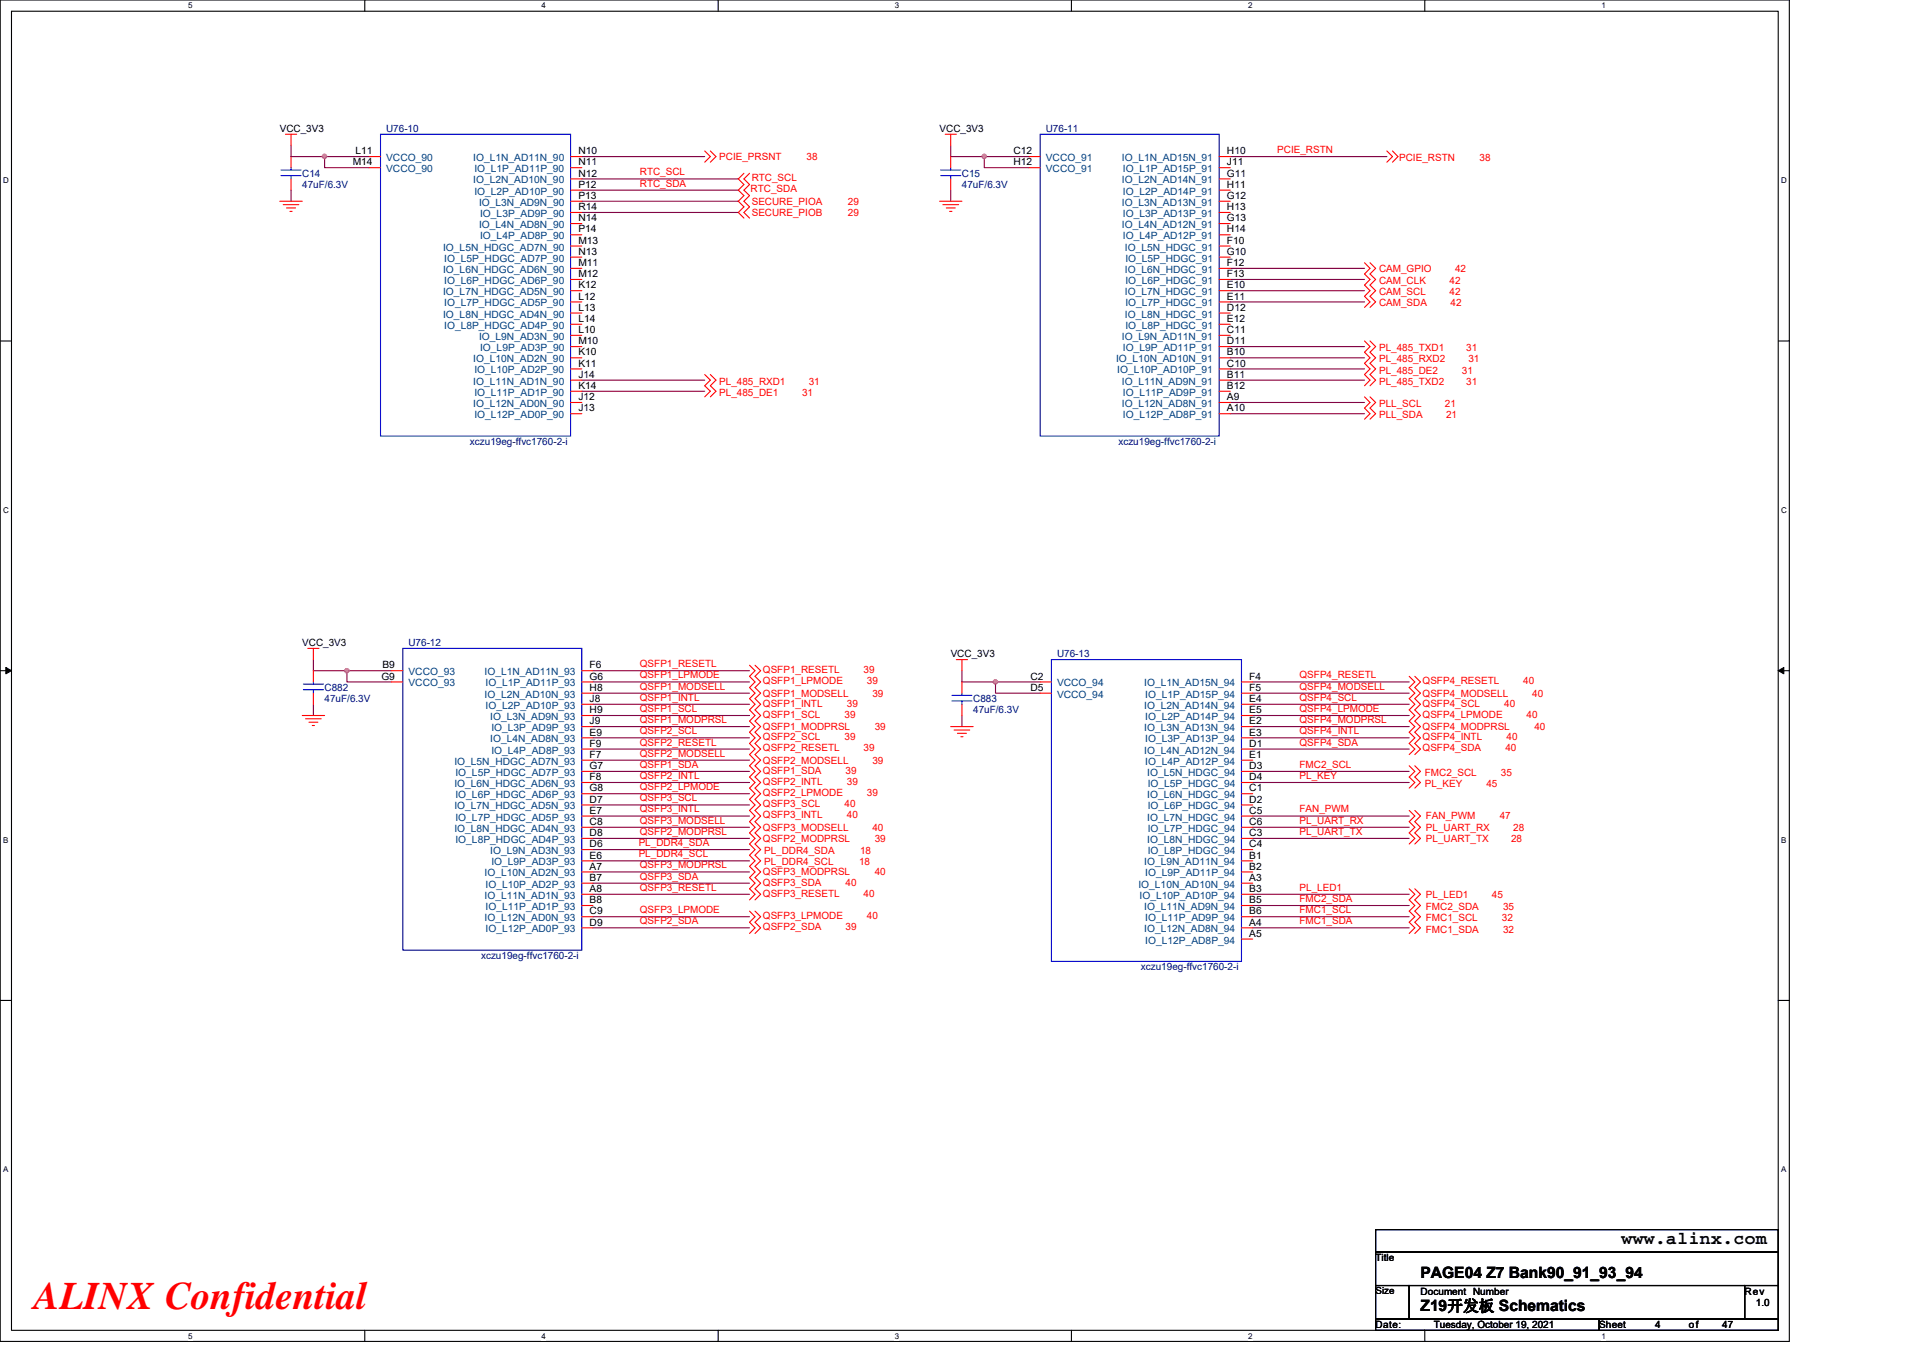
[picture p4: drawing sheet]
<svg xmlns="http://www.w3.org/2000/svg" width="297mm" height="210mm" viewBox="0 0 297 210" stroke-linecap="round" stroke-linejoin="round" font-family="sans-serif">
<defs><g id="words">
<text font-size="6" fill="#f00" x="5.2" y="202.3">ALINX Confidential</text>
<text font-size="2.8" x="250.5" y="192.3">www.alinx.com</text>
<g font-size="2.4">
<text x="219.4" y="197.4">PAGE04 Z7 Bank90_91_93_94</text>
<text x="219.4" y="202.6">Z19开发板 Schematics</text>
</g>
<g font-size="1.5">
<text x="43.2" y="20.4">VCC_3V3</text>
<text x="54.9" y="23.8">L11</text>
<text x="89.3" y="23.8">N10</text>
<text x="145.1" y="20.4">VCC_3V3</text>
<text x="156.5" y="23.8">C12</text>
<text x="189.5" y="23.8">H10</text>
<text x="54.5" y="25.5">M14</text>
<text x="89.3" y="27.3">N12</text>
<text x="89.3" y="25.5">N11</text>
<text x="89.3" y="29">P12</text>
<text x="156.5" y="25.5">H12</text>
<text x="189.5" y="27.3">G11</text>
<text x="189.5" y="25.5">J11</text>
<text x="189.5" y="29">H11</text>
<text x="89.3" y="32.5">R14</text>
<text x="89.3" y="35.9">P14</text>
<text x="89.3" y="30.7">P13</text>
<text x="89.3" y="34.2">N14</text>
<text x="189.5" y="30.7">G12</text>
<text x="189.5" y="34.2">G13</text>
<text x="189.5" y="32.5">H13</text>
<text x="189.5" y="35.9">H14</text>
<text x="89.3" y="37.7">M13</text>
<text x="89.3" y="41.1">M11</text>
<text x="89.3" y="39.4">N13</text>
<text x="189.5" y="37.7">F10</text>
<text x="189.5" y="41.1">F12</text>
<text x="189.5" y="39.4">G10</text>
<text x="89.3" y="44.6">K12</text>
<text x="89.3" y="42.8">M12</text>
<text x="89.3" y="46.3">L12</text>
<text x="189.5" y="44.6">E10</text>
<text x="189.5" y="42.8">F13</text>
<text x="189.5" y="46.3">E11</text>
<text x="89.3" y="53.2">M10</text>
<text x="89.3" y="48">L13</text>
<text x="89.3" y="49.7">L14</text>
<text x="89.3" y="51.5">L10</text>
<text x="189.5" y="48">D12</text>
<text x="189.5" y="49.7">E12</text>
<text x="189.5" y="51.5">C11</text>
<text x="189.5" y="53.2">D11</text>
<text x="89.3" y="54.9">K10</text>
<text x="89.3" y="58.4">J14</text>
<text x="89.3" y="56.6">K11</text>
<text x="189.5" y="54.9">B10</text>
<text x="189.5" y="56.6">C10</text>
<text x="189.5" y="58.4">B11</text>
<text x="89.3" y="61.8">J12</text>
<text x="89.3" y="60.1">K14</text>
<text x="89.3" y="63.6">J13</text>
<text x="189.5" y="61.8">A9</text>
<text x="189.5" y="60.1">B12</text>
<text x="189.5" y="63.6">A10</text>
<text x="46.7" y="99.9">VCC_3V3</text>
<text x="146.9" y="101.6">VCC_3V3</text>
<text x="58.9" y="105">G9</text>
<text x="59.1" y="103.3">B9</text>
<text x="91.1" y="103.3">F6</text>
<text x="91.1" y="106.7">H8</text>
<text x="91.1" y="105">G6</text>
<text x="159.2" y="105">C2</text>
<text x="159.2" y="106.7">D5</text>
<text x="193" y="105">F4</text>
<text x="193" y="106.7">F5</text>
<text x="91.1" y="111.9">J9</text>
<text x="91.1" y="108.5">J8</text>
<text x="91.1" y="110.2">H9</text>
<text x="91.1" y="113.6">E9</text>
<text x="193" y="108.5">E4</text>
<text x="193" y="110.2">E5</text>
<text x="193" y="111.9">E2</text>
<text x="193" y="113.6">E3</text>
<text x="91.1" y="115.4">F9</text>
<text x="91.1" y="117.1">F7</text>
<text x="91.1" y="118.8">G7</text>
<text x="193" y="118.8">D3</text>
<text x="193" y="115.4">D1</text>
<text x="193" y="117.1">E1</text>
<text x="91.1" y="120.5">F8</text>
<text x="91.1" y="124">D7</text>
<text x="91.1" y="122.3">G8</text>
<text x="91.1" y="125.7">E7</text>
<text x="193" y="122.3">C1</text>
<text x="193" y="125.7">C5</text>
<text x="193" y="120.5">D4</text>
<text x="193" y="124">D2</text>
<text x="91.1" y="127.5">C8</text>
<text x="91.1" y="129.2">D8</text>
<text x="91.1" y="130.9">D6</text>
<text x="193" y="129.2">C3</text>
<text x="193" y="127.5">C6</text>
<text x="193" y="130.9">C4</text>
<text x="91.1" y="132.7">E6</text>
<text x="91.1" y="134.4">A7</text>
<text x="91.1" y="137.8">A8</text>
<text x="91.1" y="136.1">B7</text>
<text x="193" y="136.1">A3</text>
<text x="193" y="132.7">B1</text>
<text x="193" y="134.4">B2</text>
<text x="193" y="137.8">B3</text>
<text x="91.1" y="141.3">C9</text>
<text x="91.1" y="139.6">B8</text>
<text x="91.1" y="143">D9</text>
<text x="193" y="139.6">B5</text>
<text x="193" y="141.3">B6</text>
<text x="193" y="143">A4</text>
<text x="193" y="144.7">A5</text>
<text x="212.5" y="194.9">Title</text>
<text x="212.5" y="200">Size</text>
<text x="219.4" y="200">Document Number</text>
<text x="269.5" y="200">Rev</text>
<text x="271.2" y="201.8">1.0</text>
<text x="212.5" y="205.2">Date:</text>
<text x="221.5" y="205.2">Tuesday, October 19, 2021</text>
<text x="247" y="205.2">Sheet</text>
<text x="255.7" y="205.2">4</text>
<text x="260.9" y="205.2">of</text>
<text x="266" y="205.2">47</text>
</g>
<g font-size="1.5" fill="#000080">
<text x="59.6" y="20.4">U76-10</text>
<text x="161.5" y="20.4">U76-11</text>
<text x="46.7" y="27.3">C14</text>
<text x="46.7" y="29">47uF/6.3V</text>
<text x="148.6" y="27.3">C15</text>
<text x="148.6" y="29">47uF/6.3V</text>
<text x="72.6" y="68.8">xczu19eg-ffvc1760-2-i</text>
<text x="172.8" y="68.8">xczu19eg-ffvc1760-2-i</text>
<text x="63.1" y="99.9">U76-12</text>
<text x="163.3" y="101.6">U76-13</text>
<text x="50.1" y="106.8">C882</text>
<text x="50.1" y="108.5">47uF/6.3V</text>
<text x="150.3" y="108.5">C883</text>
<text x="150.3" y="110.2">47uF/6.3V</text>
<text x="74.3" y="148.2">xczu19eg-ffvc1760-2-i</text>
<text x="176.2" y="149.9">xczu19eg-ffvc1760-2-i</text>
</g>
<g font-size="1.5" fill="#f00">
<text x="197.3" y="23.6">PCIE_RSTN</text>
<text x="98.8" y="27.1">RTC_SCL</text>
<text x="98.8" y="28.8">RTC_SDA</text>
<text x="111.1" y="24.7">PCIE_PRSNT</text>
<text x="115.9" y="29.7">RTC_SDA</text>
<text x="116.1" y="28">RTC_SCL</text>
<text x="124.6" y="24.7">38</text>
<text x="216.1" y="24.9">PCIE_RSTN</text>
<text x="228.6" y="24.9">38</text>
<text x="116.1" y="31.6">SECURE_PIOA</text>
<text x="116.1" y="33.4">SECURE_PIOB</text>
<text x="131" y="31.6">29</text>
<text x="131" y="33.4">29</text>
<text x="213" y="42">CAM_GPIO</text>
<text x="224.8" y="42">42</text>
<text x="213" y="43.9">CAM_CLK</text>
<text x="213" y="45.6">CAM_SCL</text>
<text x="213" y="47.3">CAM_SDA</text>
<text x="223.9" y="43.9">42</text>
<text x="223.9" y="45.6">42</text>
<text x="224.1" y="47.3">42</text>
<text x="111.1" y="59.4">PL_485_RXD1</text>
<text x="124.9" y="59.4">31</text>
<text x="213" y="54.3">PL_485_TXD1</text>
<text x="213" y="56">PL_485_RXD2</text>
<text x="213" y="57.7">PL_485_DE2</text>
<text x="213" y="59.4">PL_485_TXD2</text>
<text x="225.8" y="57.7">31</text>
<text x="226.5" y="54.3">31</text>
<text x="226.5" y="59.4">31</text>
<text x="226.8" y="56">31</text>
<text x="111.1" y="61.2">PL_485_DE1</text>
<text x="123.9" y="61.2">31</text>
<text x="213" y="62.9">PLL_SCL</text>
<text x="213" y="64.6">PLL_SDA</text>
<text x="223.2" y="62.9">21</text>
<text x="223.4" y="64.6">21</text>
<text x="98.8" y="104.8">QSFP1_LPMODE</text>
<text x="98.8" y="103.1">QSFP1_RESETL</text>
<text x="98.8" y="106.6">QSFP1_MODSELL</text>
<text x="117.9" y="105.7">QSFP1_LPMODE</text>
<text x="117.9" y="104">QSFP1_RESETL</text>
<text x="117.9" y="107.6">QSFP1_MODSELL</text>
<text x="133.4" y="104">39</text>
<text x="133.9" y="105.7">39</text>
<text x="134.8" y="107.6">39</text>
<text x="200.7" y="106.6">QSFP4_MODSELL</text>
<text x="200.7" y="104.8">QSFP4_RESETL</text>
<text x="219.7" y="107.6">QSFP4_MODSELL</text>
<text x="219.7" y="105.7">QSFP4_RESETL</text>
<text x="235.3" y="105.7">40</text>
<text x="236.7" y="107.6">40</text>
<text x="98.8" y="108.3">QSFP1_INTL</text>
<text x="98.8" y="110">QSFP1_SCL</text>
<text x="98.8" y="111.7">QSFP1_MODPRSL</text>
<text x="98.8" y="113.5">QSFP2_SCL</text>
<text x="117.9" y="109.2">QSFP1_INTL</text>
<text x="117.9" y="110.9">QSFP1_SCL</text>
<text x="117.9" y="112.8">QSFP1_MODPRSL</text>
<text x="130.4" y="110.9">39</text>
<text x="130.8" y="109.2">39</text>
<text x="135.1" y="112.8">39</text>
<text x="200.7" y="113.5">QSFP4_INTL</text>
<text x="200.7" y="111.7">QSFP4_MODPRSL</text>
<text x="200.7" y="108.3">QSFP4_SCL</text>
<text x="200.7" y="110">QSFP4_LPMODE</text>
<text x="219.7" y="112.8">QSFP4_MODPRSL</text>
<text x="219.7" y="109.2">QSFP4_SCL</text>
<text x="219.7" y="110.9">QSFP4_LPMODE</text>
<text x="232.4" y="109.2">40</text>
<text x="235.8" y="110.9">40</text>
<text x="237" y="112.8">40</text>
<text x="98.8" y="115.2">QSFP2_RESETL</text>
<text x="98.8" y="116.9">QSFP2_MODSELL</text>
<text x="98.8" y="118.6">QSFP1_SDA</text>
<text x="117.9" y="116.1">QSFP2_RESETL</text>
<text x="117.9" y="118">QSFP2_MODSELL</text>
<text x="117.9" y="119.5">QSFP1_SDA</text>
<text x="117.9" y="114.4">QSFP2_SCL</text>
<text x="130.4" y="114.4">39</text>
<text x="130.6" y="119.5">39</text>
<text x="133.4" y="116.1">39</text>
<text x="134.8" y="118">39</text>
<text x="200.7" y="115.2">QSFP4_SDA</text>
<text x="200.7" y="118.6">FMC2_SCL</text>
<text x="219.7" y="116.1">QSFP4_SDA</text>
<text x="219.7" y="114.4">QSFP4_INTL</text>
<text x="220.1" y="119.9">FMC2_SCL</text>
<text x="231.8" y="119.9">35</text>
<text x="232.5" y="116.1">40</text>
<text x="232.7" y="114.4">40</text>
<text x="98.8" y="122.1">QSFP2_LPMODE</text>
<text x="98.8" y="120.4">QSFP2_INTL</text>
<text x="98.8" y="125.5">QSFP3_INTL</text>
<text x="98.8" y="123.8">QSFP3_SCL</text>
<text x="117.9" y="121.3">QSFP2_INTL</text>
<text x="117.9" y="123">QSFP2_LPMODE</text>
<text x="117.9" y="124.7">QSFP3_SCL</text>
<text x="130.4" y="124.7">40</text>
<text x="130.8" y="121.3">39</text>
<text x="133.9" y="123">39</text>
<text x="200.7" y="125.5">FAN_PWM</text>
<text x="200.7" y="120.4">PL_KEY</text>
<text x="220.1" y="121.6">PL_KEY</text>
<text x="229.6" y="121.6">45</text>
<text x="98.7" y="130.7">PL_DDR4_SDA</text>
<text x="98.8" y="127.3">QSFP3_MODSELL</text>
<text x="98.8" y="129">QSFP2_MODPRSL</text>
<text x="117.9" y="128.4">QSFP3_MODSELL</text>
<text x="117.9" y="126.4">QSFP3_INTL</text>
<text x="117.9" y="130.1">QSFP2_MODPRSL</text>
<text x="118" y="132">PL_DDR4_SDA</text>
<text x="130.8" y="126.4">40</text>
<text x="132.9" y="132">18</text>
<text x="134.8" y="128.4">40</text>
<text x="135.1" y="130.1">39</text>
<text x="200.7" y="129">PL_UART_TX</text>
<text x="200.7" y="127.3">PL_UART_RX</text>
<text x="220.3" y="130.1">PL_UART_TX</text>
<text x="220.3" y="128.4">PL_UART_RX</text>
<text x="220.3" y="126.6">FAN_PWM</text>
<text x="231.7" y="126.6">47</text>
<text x="233.4" y="130.1">28</text>
<text x="233.7" y="128.4">28</text>
<text x="98.7" y="132.5">PL_DDR4_SCL</text>
<text x="98.8" y="137.6">QSFP3_RESETL</text>
<text x="98.8" y="134.2">QSFP3_MODPRSL</text>
<text x="98.8" y="135.9">QSFP3_SDA</text>
<text x="117.9" y="135.3">QSFP3_MODPRSL</text>
<text x="117.9" y="136.8">QSFP3_SDA</text>
<text x="118" y="133.7">PL_DDR4_SCL</text>
<text x="130.6" y="136.8">40</text>
<text x="132.7" y="133.7">18</text>
<text x="135.1" y="135.3">40</text>
<text x="200.7" y="137.6">PL_LED1</text>
<text x="98.8" y="142.8">QSFP2_SDA</text>
<text x="98.8" y="141.1">QSFP3_LPMODE</text>
<text x="117.9" y="138.5">QSFP3_RESETL</text>
<text x="117.9" y="143.7">QSFP2_SDA</text>
<text x="117.9" y="142">QSFP3_LPMODE</text>
<text x="130.6" y="143.7">39</text>
<text x="133.4" y="138.5">40</text>
<text x="133.9" y="142">40</text>
<text x="200.7" y="141.1">FMC1_SCL</text>
<text x="200.7" y="142.8">FMC1_SDA</text>
<text x="200.7" y="139.4">FMC2_SDA</text>
<text x="220.3" y="142.3">FMC1_SCL</text>
<text x="220.3" y="140.6">FMC2_SDA</text>
<text x="220.3" y="138.7">PL_LED1</text>
<text x="230.5" y="138.7">45</text>
<text x="232" y="142.3">32</text>
<text x="232.2" y="140.6">35</text>
<text x="220.3" y="144.1">FMC1_SDA</text>
<text x="232.2" y="144.1">32</text>
</g>
<g font-size="1.5" fill="#004080">
<text x="59.6" y="24.9">VCCO_90</text>
<text x="59.6" y="26.6">VCCO_90</text>
<text x="73.1" y="24.9">IO_L1N_AD11N_90</text>
<text x="73.1" y="28.3">IO_L2N_AD10N_90</text>
<text x="73.3" y="26.6">IO_L1P_AD11P_90</text>
<text x="161.5" y="24.9">VCCO_91</text>
<text x="161.5" y="26.6">VCCO_91</text>
<text x="173.3" y="24.9">IO_L1N_AD15N_91</text>
<text x="173.3" y="28.3">IO_L2N_AD14N_91</text>
<text x="173.5" y="26.6">IO_L1P_AD15P_91</text>
<text x="73.3" y="30.1">IO_L2P_AD10P_90</text>
<text x="74" y="31.8">IO_L3N_AD9N_90</text>
<text x="74" y="35.2">IO_L4N_AD8N_90</text>
<text x="74.2" y="33.5">IO_L3P_AD9P_90</text>
<text x="173.3" y="31.8">IO_L3N_AD13N_91</text>
<text x="173.3" y="35.2">IO_L4N_AD12N_91</text>
<text x="173.5" y="30.1">IO_L2P_AD14P_91</text>
<text x="173.5" y="33.5">IO_L3P_AD13P_91</text>
<text x="68.4" y="38.7">IO_L5N_HDGC_AD7N_90</text>
<text x="68.6" y="40.4">IO_L5P_HDGC_AD7P_90</text>
<text x="74.2" y="37">IO_L4P_AD8P_90</text>
<text x="173.5" y="37">IO_L4P_AD12P_91</text>
<text x="173.8" y="38.7">IO_L5N_HDGC_91</text>
<text x="173.8" y="40.4">IO_L5P_HDGC_91</text>
<text x="68.4" y="42.2">IO_L6N_HDGC_AD6N_90</text>
<text x="68.4" y="45.6">IO_L7N_HDGC_AD5N_90</text>
<text x="68.6" y="43.9">IO_L6P_HDGC_AD6P_90</text>
<text x="68.6" y="47.3">IO_L7P_HDGC_AD5P_90</text>
<text x="173.8" y="42.2">IO_L6N_HDGC_91</text>
<text x="173.8" y="45.6">IO_L7N_HDGC_91</text>
<text x="173.8" y="43.9">IO_L6P_HDGC_91</text>
<text x="173.8" y="47.3">IO_L7P_HDGC_91</text>
<text x="68.4" y="49.1">IO_L8N_HDGC_AD4N_90</text>
<text x="68.6" y="50.8">IO_L8P_HDGC_AD4P_90</text>
<text x="74" y="52.5">IO_L9N_AD3N_90</text>
<text x="173.3" y="52.5">IO_L9N_AD11N_91</text>
<text x="173.8" y="49.1">IO_L8N_HDGC_91</text>
<text x="173.8" y="50.8">IO_L8P_HDGC_91</text>
<text x="73.1" y="56">IO_L10N_AD2N_90</text>
<text x="73.1" y="59.4">IO_L11N_AD1N_90</text>
<text x="73.3" y="57.7">IO_L10P_AD2P_90</text>
<text x="74.2" y="54.3">IO_L9P_AD3P_90</text>
<text x="172.4" y="56">IO_L10N_AD10N_91</text>
<text x="172.6" y="57.7">IO_L10P_AD10P_91</text>
<text x="173.3" y="59.4">IO_L11N_AD9N_91</text>
<text x="173.5" y="54.3">IO_L9P_AD11P_91</text>
<text x="73.1" y="62.9">IO_L12N_AD0N_90</text>
<text x="73.3" y="61.2">IO_L11P_AD1P_90</text>
<text x="73.3" y="64.6">IO_L12P_AD0P_90</text>
<text x="173.3" y="62.9">IO_L12N_AD8N_91</text>
<text x="173.5" y="61.2">IO_L11P_AD9P_91</text>
<text x="173.5" y="64.6">IO_L12P_AD8P_91</text>
<text x="63.1" y="104.3">VCCO_93</text>
<text x="63.1" y="106.1">VCCO_93</text>
<text x="74.8" y="104.3">IO_L1N_AD11N_93</text>
<text x="74.8" y="107.8">IO_L2N_AD10N_93</text>
<text x="75" y="106.1">IO_L1P_AD11P_93</text>
<text x="163.3" y="106.1">VCCO_94</text>
<text x="163.3" y="107.8">VCCO_94</text>
<text x="176.7" y="106.1">IO_L1N_AD15N_94</text>
<text x="176.9" y="107.8">IO_L1P_AD15P_94</text>
<text x="75" y="109.5">IO_L2P_AD10P_93</text>
<text x="75.7" y="111.3">IO_L3N_AD9N_93</text>
<text x="75.9" y="113">IO_L3P_AD9P_93</text>
<text x="176.7" y="109.5">IO_L2N_AD14N_94</text>
<text x="176.7" y="113">IO_L3N_AD13N_94</text>
<text x="176.9" y="111.3">IO_L2P_AD14P_94</text>
<text x="70.2" y="118.2">IO_L5N_HDGC_AD7N_93</text>
<text x="70.4" y="119.9">IO_L5P_HDGC_AD7P_93</text>
<text x="75.7" y="114.7">IO_L4N_AD8N_93</text>
<text x="75.9" y="116.4">IO_L4P_AD8P_93</text>
<text x="176.7" y="116.4">IO_L4N_AD12N_94</text>
<text x="176.9" y="114.7">IO_L3P_AD13P_94</text>
<text x="176.9" y="118.2">IO_L4P_AD12P_94</text>
<text x="177.2" y="119.9">IO_L5N_HDGC_94</text>
<text x="70.2" y="121.6">IO_L6N_HDGC_AD6N_93</text>
<text x="70.2" y="125.1">IO_L7N_HDGC_AD5N_93</text>
<text x="70.4" y="123.3">IO_L6P_HDGC_AD6P_93</text>
<text x="177.2" y="123.3">IO_L6N_HDGC_94</text>
<text x="177.3" y="121.6">IO_L5P_HDGC_94</text>
<text x="177.3" y="125.1">IO_L6P_HDGC_94</text>
<text x="70.2" y="128.5">IO_L8N_HDGC_AD4N_93</text>
<text x="70.4" y="126.8">IO_L7P_HDGC_AD5P_93</text>
<text x="70.4" y="130.2">IO_L8P_HDGC_AD4P_93</text>
<text x="75.7" y="132">IO_L9N_AD3N_93</text>
<text x="177.2" y="126.8">IO_L7N_HDGC_94</text>
<text x="177.2" y="130.2">IO_L8N_HDGC_94</text>
<text x="177.3" y="128.5">IO_L7P_HDGC_94</text>
<text x="177.3" y="132">IO_L8P_HDGC_94</text>
<text x="74.8" y="135.4">IO_L10N_AD2N_93</text>
<text x="75" y="137.2">IO_L10P_AD2P_93</text>
<text x="75.9" y="133.7">IO_L9P_AD3P_93</text>
<text x="175.8" y="137.2">IO_L10N_AD10N_94</text>
<text x="176.7" y="133.7">IO_L9N_AD11N_94</text>
<text x="176.9" y="135.4">IO_L9P_AD11P_94</text>
<text x="74.8" y="138.9">IO_L11N_AD1N_93</text>
<text x="74.8" y="142.3">IO_L12N_AD0N_93</text>
<text x="75" y="140.6">IO_L11P_AD1P_93</text>
<text x="176" y="138.9">IO_L10P_AD10P_94</text>
<text x="176.7" y="140.6">IO_L11N_AD9N_94</text>
<text x="176.9" y="142.3">IO_L11P_AD9P_94</text>
<text x="75" y="144.1">IO_L12P_AD0P_93</text>
<text x="176.7" y="144.1">IO_L12N_AD8N_94</text>
<text x="176.9" y="145.8">IO_L12P_AD8P_94</text>
</g>
<g font-size="1.2">
<text x="29.1" y="1.3">5</text>
<text x="83.6" y="1.3">4</text>
<text x="138.2" y="1.3">3</text>
<text x="192.8" y="1.3">2</text>
<text x="247.4" y="1.3">1</text>
<text x=".5" y="28.3">D</text>
<text x="275.1" y="28.3">D</text>
<text x=".5" y="79.2">C</text>
<text x="275.1" y="79.2">C</text>
<text x=".5" y="130.2">B</text>
<text x="275.1" y="130.2">B</text>
<text x=".5" y="181.1">A</text>
<text x="275.1" y="181.1">A</text>
<text x="29.1" y="206.8">5</text>
<text x="83.6" y="206.8">4</text>
<text x="138.2" y="206.8">3</text>
<text x="192.8" y="206.8">2</text>
<text x="247.4" y="206.8">1</text>
</g>
</g></defs>
<path d="M0 0h276.4v207.3h-276.4zM1.8 1.7h272.9v203.8h-272.9z" fill="none" stroke="#000" stroke-width=".17"/>
<g fill="#fff">
<path d="M29.1 .2h.6v1.4h-.6z"/>
<path d="M29.1 205.7h.6v1.4h-.6z"/>
</g>
<path d="M56.3 0v1.7M56.3 205.5v1.8" fill="none" stroke="#000" stroke-width=".17"/>
<g fill="#fff">
<path d="M83.6 .2h.7v1.4h-.7z"/>
<path d="M83.6 205.7h.7v1.4h-.7z"/>
</g>
<path d="M110.9 0v1.7M110.9 205.5v1.8" fill="none" stroke="#000" stroke-width=".17"/>
<g fill="#fff">
<path d="M138.2 .2h.7v1.4h-.7z"/>
<path d="M138.2 205.7h.7v1.4h-.7z"/>
</g>
<path d="M165.5 0v1.7M165.5 205.5v1.8" fill="none" stroke="#000" stroke-width=".17"/>
<g fill="#fff">
<path d="M192.8 .2h.6v1.4h-.6z"/>
<path d="M192.8 205.7h.6v1.4h-.6z"/>
</g>
<path d="M220.1 0v1.7M220.1 205.5v1.8" fill="none" stroke="#000" stroke-width=".17"/>
<g fill="#fff">
<path d="M247.4 .2h.6v1.4h-.6z"/>
<path d="M247.4 205.7h.6v1.4h-.6z"/>
<path d="M.5 27.2h.8v1.4h-.8z"/>
<path d="M275.1 27.2h.9v1.4h-.9z"/>
<path d="M.5 78.1h.8v1.4h-.8z"/>
<path d="M275.1 78.1h.9v1.4h-.9z"/>
</g>
<path d="M0 52.7h1.8M274.7 52.7h1.7" fill="none" stroke="#000" stroke-width=".17"/>
<g fill="#fff">
<path d="M.5 129.1h.8v1.4h-.8z"/>
<path d="M275.1 129.1h.8v1.4h-.8z"/>
</g>
<path d="M0 103.6h1.8M274.7 103.6h1.7" fill="none" stroke="#000" stroke-width=".17"/>
<path d="M.9 103.1l.9 .5-.9 .5zM274.7 103.6l.8-.5v1z" fill="#000" stroke="#000" stroke-width=".15"/>
<g fill="#fff">
<path d="M.5 180h.8v1.4h-.8z"/>
<path d="M275.1 180h.8v1.4h-.8z"/>
</g>
<path d="M0 154.6h1.8M274.7 154.6h1.7M212.5 190h62.2v3.5h-62.2zM212.5 193.5h62.2v5.1h-62.2zM212.5 198.6h5.2v5.2h-5.2zM217.7 198.6h51.8v5.2h-51.8zM269.5 198.6h5.2v5.2h-5.2zM212.5 203.8h34.5v1.7h-34.5zM247 203.8h27.7v1.7h-27.7z" fill="none" stroke="#000" stroke-width=".17"/>
<g fill="none" stroke="#800040" stroke-width=".17">
<path d="M45 22.5v1.7h5.1M45 29.4v1.7M50.1 24.2h6.9M50.1 24.2v1.7h6.9M89.9 24.2h19M89.9 27.6h24.1M89.9 29.4h24.1M89.9 31.1h24.1M89.9 32.8h24.1M146.9 22.5v1.7h5.1M146.9 29.4v1.7M152 24.2h7"/>
<path d="M152 24.2v1.7h7M190 24.2h24.2M89.9 58.7h19M190 41.5h20.8M190 43.2h20.8M190 44.9h20.8M190 46.7h20.8M190 53.6h20.8M190 55.3h20.8M190 58.7h20.8M190 57h20.8M89.9 60.5h19"/>
<path d="M190 62.2h20.8M190 63.9h20.8M48.4 101.9v1.7h5.2M48.4 108.8v1.8M53.6 103.6h6.9M53.6 103.6v1.8h6.9M91.6 105.4h24.2M91.6 117.5h24.2M91.6 119.2h24.2M91.6 110.6h24.2M91.6 103.6h24.2M91.6 115.7h24.2"/>
<path d="M91.6 112.3h24.2M91.6 107.1h24.2M91.6 114h24.2M91.6 108.8h24.2M148.6 103.6v1.8h5.2M148.6 110.6v1.7M153.8 105.4h6.9M153.8 105.4v1.7h6.9M193.5 115.7h24.2M193.5 105.4h24.2M193.5 114h24.2M193.5 110.6h24.2"/>
<path d="M193.5 107.1h24.2M193.5 119.2h24.2M193.5 112.3h24.2M193.5 108.8h24.2M91.6 122.6h24.2M91.6 120.9h24.2M91.6 127.8h24.2M91.6 138.2h24.2M91.6 134.7h24.2M91.6 129.5h24.2M91.6 131.3h24.2M91.6 136.5h24.2"/>
<path d="M91.6 126.1h24.2M91.6 133h24.2M91.6 124.4h24.2M193.5 127.8h24.2M193.5 126.1h24.2M193.5 139.9h24.2M193.5 120.9h24.2M193.5 138.2h24.2M193.5 129.5h24.2M91.6 143.4h24.2M91.6 141.6h24.2M193.5 141.6h24.2"/>
<path d="M193.5 143.4h24.2"/>
</g>
<g fill="#f0f" stroke="#f0f" stroke-width=".17">
<circle cx="50.1" cy="24.2" r=".34"/>
<circle cx="152" cy="24.2" r=".34"/>
<circle cx="53.6" cy="103.6" r=".34"/>
<circle cx="153.8" cy="105.4" r=".33"/>
</g>
<g fill="none" stroke="#f00" stroke-width=".17">
<path d="M43.2 31.1h3.5M43.7 31.6h2.5M44.1 20.7h1.7M44.3 32.1h1.4M44.8 32.7h.3M45 20.7v1.8M45 24.2v1.7M45 27.6v1.8M57 24.2h1.8M57 25.9h1.8M88.1 24.2h1.8M88.1 25.9h1.8"/>
<path d="M88.1 27.6h1.8M88.1 29.4h1.8M88.1 31.1h1.8M88.1 32.8h1.8M88.1 34.5h1.8M88.1 36.3h1.8M88.1 38h1.8M88.1 39.7h1.8M108.9 23.3l.8 .9-.8 .9M109.7 23.3l.9 .9-.9 .9M114.9 26.8l-.9 .8 .9 .9-.9 .9 .9 .8-.9 .9 .9 .9-.9 .8 .9 .9M115.8 26.8l-.9 .8 .9 .9-.9 .9 .9 .8-.9 .9 .9 .9-.9 .8 .9 .9"/>
<path d="M145.1 31.1h3.5M145.6 31.6h2.5M146 20.7h1.7M146.2 32.1h1.3M146.7 32.7h.3M146.9 20.7v1.8M146.9 24.2v1.7M146.9 27.6v1.8M159 24.2h1.7M159 25.9h1.7M188.3 24.2h1.7M188.3 25.9h1.7"/>
<path d="M188.3 27.6h1.7M188.3 29.4h1.7M188.3 31.1h1.7M188.3 32.8h1.7M188.3 34.5h1.7M188.3 36.3h1.7M188.3 38h1.7M188.3 39.7h1.7M214.2 23.3l.9 .9-.9 .9M215.1 23.3l.8 .9-.8 .9M88.1 41.5h1.8M88.1 43.2h1.8"/>
<path d="M88.1 44.9h1.8M88.1 46.7h1.8M88.1 48.4h1.8M88.1 50.1h1.8M88.1 51.8h1.8M88.1 53.6h1.8M88.1 55.3h1.8M88.1 57h1.8M88.1 58.7h1.8M108.9 57.9l.8 .8-.8 .9 .8 .9-.8 .8M109.7 57.9l.9 .8-.9 .9 .9 .9-.9 .8M188.3 41.5h1.7"/>
<path d="M188.3 43.2h1.7M188.3 44.9h1.7M188.3 46.7h1.7M188.3 48.4h1.7M188.3 50.1h1.7M188.3 51.8h1.7M188.3 53.6h1.7M188.3 55.3h1.7M188.3 57h1.7M188.3 58.7h1.7M210.8 40.6l.8 .9-.8 .8 .8 .9-.8 .8 .8 .9-.8 .9 .8 .9-.8 .8M210.8 52.7l.8 .9-.8 .8 .8 .9-.8 .8 .8 .9-.8 .9 .8 .8-.8 .9"/>
<path d="M211.6 40.6l.9 .9-.9 .8 .9 .9-.9 .8 .9 .9-.9 .9 .9 .9-.9 .8M211.6 52.7l.9 .9-.9 .8 .9 .9-.9 .8 .9 .9-.9 .9 .9 .8-.9 .9M88.1 60.5h1.8M88.1 62.2h1.8M88.1 63.9h1.8M188.3 60.5h1.7M188.3 62.2h1.7M188.3 63.9h1.7M210.8 61.3l.8 .9-.8 .9 .8 .8-.8 .9M211.6 61.3l.9 .9-.9 .9 .9 .8-.9 .9M46.7 110.6h3.4M47.2 111.1h2.4"/>
<path d="M47.5 100.2h1.8M47.7 111.6h1.4M48.2 112.1h.4M48.4 100.2v1.7M48.4 103.6v1.8M48.4 107.1v1.7M60.5 103.6h1.7M60.5 105.4h1.7M89.9 103.6h1.7M89.9 105.4h1.7M89.9 107.1h1.7M89.9 108.8h1.7"/>
<path d="M89.9 110.6h1.7M89.9 112.3h1.7M89.9 114h1.7M89.9 115.7h1.7M89.9 117.5h1.7M89.9 119.2h1.7M115.8 102.8l.8 .8-.8 .9 .8 .9-.8 .8 .8 .9-.8 .9 .8 .8-.8 .9 .8 .9-.8 .8 .8 .9-.8 .8 .8 .9-.8 .9 .8 .8-.8 .9 .8 .9-.8 .8 .8 .9-.8 .9 .8 .8-.8 .9 .8 .8-.8 .9 .8 .9-.8 .8 .8 .9-.8 .9 .8 .8-.8 .9 .8 .8-.8 .9 .8 .9-.8 .8 .8 .9-.8 .9 .8 .8-.8 .9 .8 .9-.8 .8 .8 .9-.8 .8M116.6 102.8l.9 .8-.9 .9 .9 .9-.9 .8 .9 .9-.9 .9 .9 .8-.9 .9 .9 .9-.9 .8 .9 .9-.9 .8 .9 .9-.9 .9 .9 .8-.9 .9 .9 .9-.9 .8 .9 .9-.9 .9 .9 .8-.9 .9 .9 .8-.9 .9 .9 .9-.9 .8 .9 .9-.9 .9 .9 .8-.9 .9 .9 .8-.9 .9 .9 .9-.9 .8 .9 .9-.9 .9 .9 .8-.9 .9 .9 .9-.9 .8 .9 .9-.9 .8M146.9 112.3h3.4M147.4 112.8h2.4M147.7 101.9h1.8M147.9 113.3h1.4"/>
<path d="M148.4 113.8h.4M148.6 101.9v1.7M148.6 105.4v1.7M148.6 108.8v1.8M160.7 105.4h1.7M160.7 107.1h1.7M191.8 105.4h1.7M191.8 107.1h1.7M191.8 108.8h1.7M191.8 110.6h1.7M191.8 112.3h1.7M191.8 114h1.7"/>
<path d="M191.8 115.7h1.7M191.8 117.5h1.7M191.8 119.2h1.7M217.7 104.5l.8 .9-.8 .8 .8 .9-.8 .9 .8 .8-.8 .9 .8 .9-.8 .8 .8 .9-.8 .8 .8 .9-.8 .9 .8 .8-.8 .9M217.7 118.3l.8 .9-.8 .9 .8 .8-.8 .9M218.5 104.5l.9 .9-.9 .8 .9 .9-.9 .9 .9 .8-.9 .9 .9 .9-.9 .8 .9 .9-.9 .8 .9 .9-.9 .9 .9 .8-.9 .9M218.5 118.3l.9 .9-.9 .9 .9 .8-.9 .9M89.9 120.9h1.7M89.9 122.6h1.7M89.9 124.4h1.7M89.9 126.1h1.7M89.9 127.8h1.7"/>
<path d="M89.9 129.5h1.7M89.9 131.3h1.7M89.9 133h1.7M89.9 134.7h1.7M89.9 136.5h1.7M89.9 138.2h1.7M89.9 139.9h1.7M191.8 120.9h1.7M191.8 122.6h1.7M191.8 124.4h1.7M191.8 126.1h1.7M191.8 127.8h1.7"/>
<path d="M191.8 129.5h1.7M191.8 131.3h1.7M191.8 133h1.7M191.8 134.7h1.7M191.8 136.5h1.7M191.8 138.2h1.7M191.8 139.9h1.7M217.7 137.3l.8 .9-.8 .8 .8 .9-.8 .9 .8 .8-.8 .9 .8 .9-.8 .8M217.7 125.2l.8 .9-.8 .9 .8 .8-.8 .9 .8 .8-.8 .9M218.5 137.3l.9 .9-.9 .8 .9 .9-.9 .9 .9 .8-.9 .9 .9 .9-.9 .8M218.5 125.2l.9 .9-.9 .9 .9 .8-.9 .9 .9 .8-.9 .9M89.9 141.6h1.7"/>
<path d="M89.9 143.4h1.7M115.8 140.8l.8 .8-.8 .9 .8 .9-.8 .8M116.6 140.8l.9 .8-.9 .9 .9 .9-.9 .8M191.8 141.6h1.7M191.8 143.4h1.7M191.8 145.1h1.7"/>
</g>
<g fill="none" stroke="#00f" stroke-width=".17">
<path d="M43.4 27.1h3.1M43.4 26.3h3.1M45 25.9v.4M45 27.1v.5M58.8 20.7h29.3v46.7h-29.3zM145.3 27.1h3.1M145.3 26.3h3.1M146.9 25.9v.4M146.9 27.1v.5M160.7 20.7h27.6v46.7h-27.6zM46.9 106.6h3.1M46.9 105.7h3.1"/>
<path d="M48.4 105.4v.3M48.4 106.6v.5M62.2 100.2h27.7v46.6h-27.7zM147 108.3h3.1M147 107.4h3.1M148.6 107.1v.3M148.6 108.3v.5M162.4 101.9h29.4v46.6h-29.4z"/>
</g>
<use href="#words"/>
</svg>
